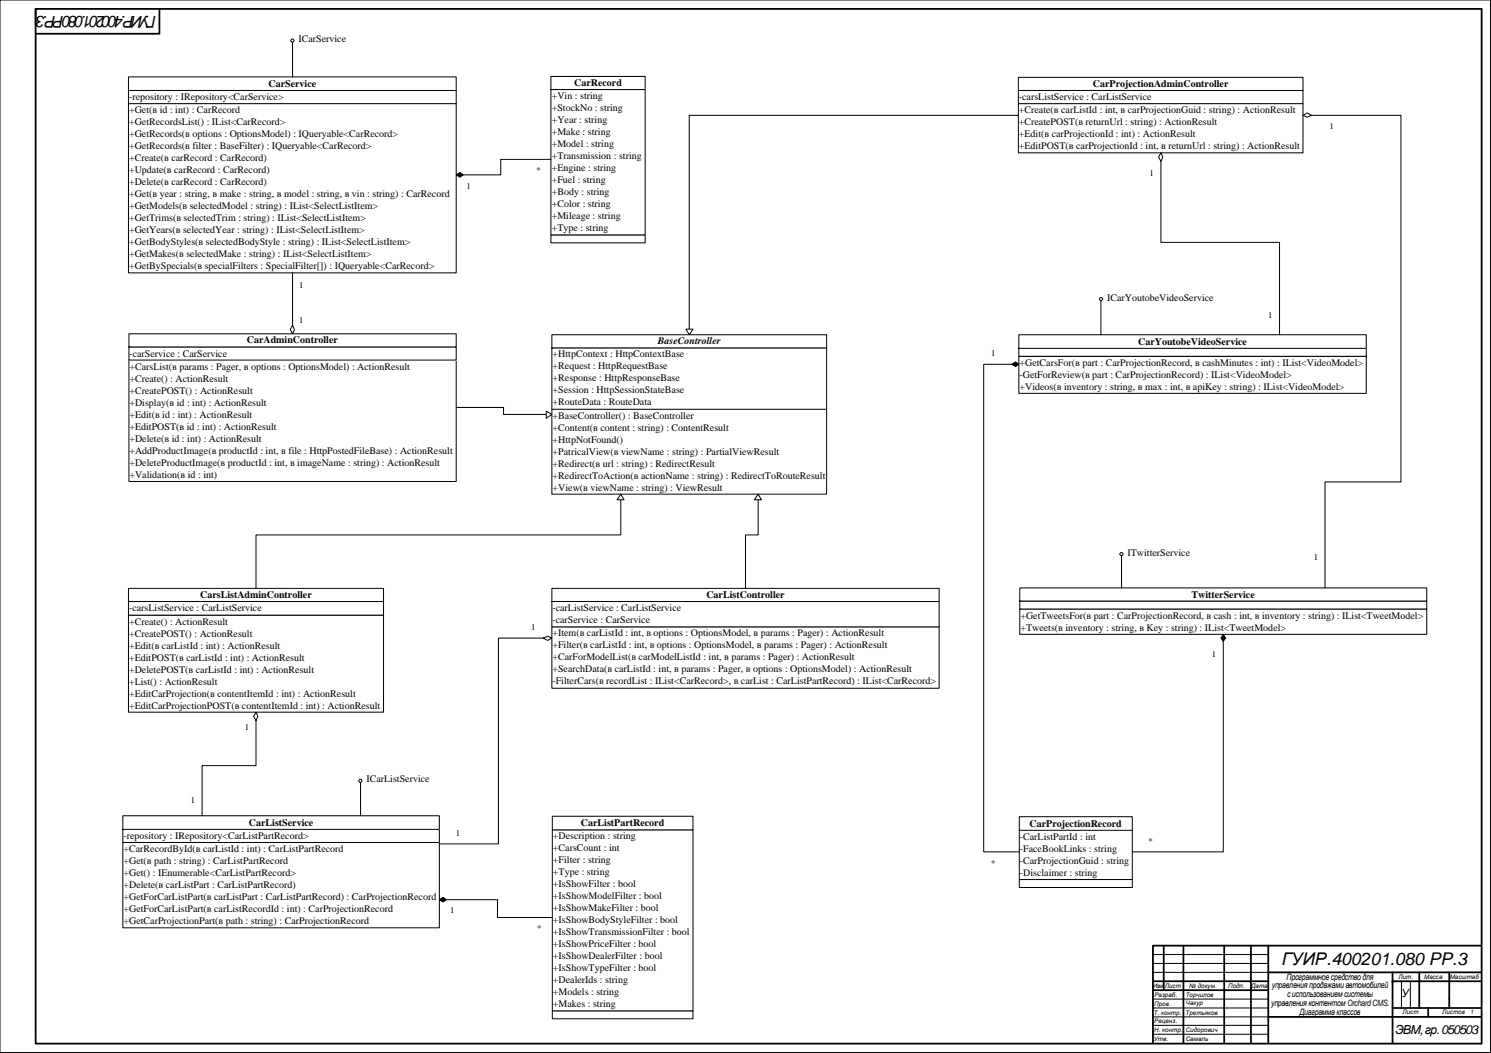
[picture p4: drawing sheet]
<svg xmlns="http://www.w3.org/2000/svg" width="841mm" height="594mm" viewBox="0 0 841 594" stroke-linecap="round" stroke-linejoin="round" font-family="sans-serif">
<defs><g id="words">
<text font-size="9.9" x="723" y="544">ГУИР.400201.080 PP.3</text>
<text font-size="9.2" x="88" y="9" transform="rotate(-180 88 9)">ГУИР.400201.080РР.3</text>
<text font-size="7.1" x="787" y="584">ЭВМ,гр.050503</text>
<text font-size="6.3" x="791" y="563">У</text>
<g font-size="5.6">
<text x="168" y="24">ICarService</text>
<text x="152" y="49">CarService</text>
<text x="324" y="49">CarRecord</text>
<text x="617" y="49">CarProjectionAdminController</text>
<text x="73" y="56">-repository : IRepository&lt;CarService&gt;</text>
<text x="311" y="56">+Vin : string</text>
<text x="575" y="57">-carsListService : CarListService</text>
<text x="73" y="64">+Get(в id : int) : CarRecord</text>
<text x="311" y="63">+StockNo : string</text>
<text x="575" y="64">+Create(в carListId : int, в carProjectionGuid : string) : ActionResult</text>
<text x="73" y="71">+GetRecordsList() : IList&lt;CarRecord&gt;</text>
<text x="311" y="70">+Year : string</text>
<text x="575" y="71">+CreatePOST(в returnUrl : string) : ActionResult</text>
<text x="73" y="77">+GetRecords(в options : OptionsModel) : IQueryable&lt;CarRecord&gt;</text>
<text x="311" y="76">+Make : string</text>
<text x="575" y="78">+Edit(в carProjectionId : int) : ActionResult</text>
<text x="311" y="83">+Model : string</text>
<text x="73" y="84">+GetRecords(в filter : BaseFilter) : IQueryable&lt;CarRecord&gt;</text>
<text x="311" y="90">+Transmission : string</text>
<text x="575" y="84">+EditPOST(в carProjectionId : int, в returnUrl : string) : ActionResult</text>
<text x="73" y="91">+Create(в carRecord : CarRecord)</text>
<text x="73" y="98">+Update(в carRecord : CarRecord)</text>
<text x="311" y="97">+Engine : string</text>
<text x="73" y="105">+Delete(в carRecord : CarRecord)</text>
<text x="311" y="103">+Fuel : string</text>
<text x="73" y="111">+Get(в year : string, в make : string, в model : string, в vin : string) : CarRecord</text>
<text x="311" y="110">+Body : string</text>
<text x="73" y="118">+GetModels(в selectedModel : string) : IList&lt;SelectListItem&gt;</text>
<text x="311" y="117">+Color : string</text>
<text x="73" y="125">+GetTrims(в selectedTrim : string) : IList&lt;SelectListItem&gt;</text>
<text x="311" y="124">+Mileage : string</text>
<text x="73" y="132">+GetYears(в selectedYear : string) : IList&lt;SelectListItem&gt;</text>
<text x="311" y="131">+Type : string</text>
<text x="73" y="138">+GetBodyStyles(в selectedBodyStyle : string) : IList&lt;SelectListItem&gt;</text>
<text x="73" y="145">+GetMakes(в selectedMake : string) : IList&lt;SelectListItem&gt;</text>
<text x="73" y="152">+GetBySpecials(в specialFilters : SpecialFilter[]) : IQueryable&lt;CarRecord&gt;</text>
<text x="625" y="170">ICarYoutobeVideoService</text>
<text x="139" y="194">CarAdminController</text>
<text x="371" y="194">BaseController</text>
<text x="642" y="194">CarYoutobeVideoService</text>
<text x="73" y="201">-carService : CarService</text>
<text x="312" y="202">+HttpContext : HttpContextBase</text>
<text x="73" y="209">+CarsList(в params : Pager, в options : OptionsModel) : ActionResult</text>
<text x="312" y="209">+Request : HttpRequestBase</text>
<text x="575" y="206">+GetCarsFor(в part : CarProjectionRecord, в cashMinutes : int) : IList&lt;VideoModel&gt;</text>
<text x="73" y="215">+Create() : ActionResult</text>
<text x="312" y="215">+Response : HttpResponseBase</text>
<text x="575" y="213">-GetForReview(в part : CarProjectionRecord) : IList&lt;VideoModel&gt;</text>
<text x="575" y="220">+Videos(в inventory : string, в max : int, в apiKey : string) : IList&lt;VideoModel&gt;</text>
<text x="73" y="222">+CreatePOST() : ActionResult</text>
<text x="312" y="222">+Session : HttpSessionStateBase</text>
<text x="73" y="229">+Display(в id : int) : ActionResult</text>
<text x="312" y="229">+RouteData : RouteData</text>
<text x="73" y="236">+Edit(в id : int) : ActionResult</text>
<text x="312" y="236">+BaseController() : BaseController</text>
<text x="73" y="243">+EditPOST(в id : int) : ActionResult</text>
<text x="312" y="243">+Content(в content : string) : ContentResult</text>
<text x="73" y="249">+Delete(в id : int) : ActionResult</text>
<text x="312" y="250">+HttpNotFound()</text>
<text x="73" y="256">+AddProductImage(в productId : int, в file : HttpPostedFileBase) : ActionResult</text>
<text x="312" y="257">+PatricalView(в viewName : string) : PartialViewResult</text>
<text x="73" y="263">+DeleteProductImage(в productId : int, в imageName : string) : ActionResult</text>
<text x="312" y="263">+Redirect(в url : string) : RedirectResult</text>
<text x="73" y="270">+Validation(в id : int)</text>
<text x="312" y="270">+RedirectToAction(в actionName : string) : RedirectToRouteResult</text>
<text x="312" y="277">+View(в viewName : string) : ViewResult</text>
<text x="636" y="314">ITwitterService</text>
<text x="113" y="338">CarsListAdminController</text>
<text x="399" y="337">CarListController</text>
<text x="672" y="337">TwitterService</text>
<text x="73" y="345">-carsListService : CarListService</text>
<text x="312" y="345">-carListService : CarListService</text>
<text x="73" y="352">+Create() : ActionResult</text>
<text x="312" y="352">-carService : CarService</text>
<text x="576" y="349">+GetTweetsFor(в part : CarProjectionRecord, в cash : int, в inventory : string) : IList&lt;TweetModel&gt;</text>
<text x="73" y="359">+CreatePOST() : ActionResult</text>
<text x="312" y="359">+Item(в carListId : int, в options : OptionsModel, в params : Pager) : ActionResult</text>
<text x="576" y="356">+Tweets(в inventory : string, в Key : string) : IList&lt;TweetModel&gt;</text>
<text x="312" y="366">+Filter(в carListId : int, в options : OptionsModel, в params : Pager) : ActionResult</text>
<text x="73" y="366">+Edit(в carListId : int) : ActionResult</text>
<text x="73" y="373">+EditPOST(в carListId : int) : ActionResult</text>
<text x="312" y="373">+CarForModelList(в carModelListId : int, в params : Pager) : ActionResult</text>
<text x="73" y="380">+DeletePOST(в carListId : int) : ActionResult</text>
<text x="312" y="379">+SearchData(в carListId : int, в params : Pager, в options : OptionsModel) : ActionResult</text>
<text x="73" y="386">+List() : ActionResult</text>
<text x="312" y="386">-FilterCars(в recordList : IList&lt;CarRecord&gt;, в carList : CarListPartRecord) : IList&lt;CarRecord&gt;</text>
<text x="73" y="393">+EditCarProjection(в contentItemId : int) : ActionResult</text>
<text x="73" y="400">+EditCarProjectionPOST(в contentItemId : int) : ActionResult</text>
<text x="207" y="442">ICarListService</text>
<text x="141" y="466">CarListService</text>
<text x="328" y="466">CarListPartRecord</text>
<text x="581" y="466">CarProjectionRecord</text>
<text x="70" y="473">-repository : IRepository&lt;CarListPartRecord&gt;</text>
<text x="312" y="474">+Description : string</text>
<text x="575" y="474">-CarListPartId : int</text>
<text x="70" y="481">+CarRecordById(в carListId : int) : CarListPartRecord</text>
<text x="312" y="480">+CarsCount : int</text>
<text x="575" y="481">-FaceBookLinks : string</text>
<text x="70" y="488">+Get(в path : string) : CarListPartRecord</text>
<text x="312" y="487">+Filter : string</text>
<text x="575" y="487">-CarProjectionGuid : string</text>
<text x="70" y="494">+Get() : IEnumerable&lt;CarListPartRecord&gt;</text>
<text x="312" y="494">+Type : string</text>
<text x="575" y="494">-Disclaimer : string</text>
<text x="70" y="501">+Delete(в carListPart : CarListPartRecord)</text>
<text x="312" y="501">+IsShowFilter : bool</text>
<text x="70" y="508">+GetForCarListPart(в carListPart : CarListPartRecord) : CarProjectionRecord</text>
<text x="312" y="508">+IsShowModelFilter : bool</text>
<text x="70" y="515">+GetForCarListPart(в carListRecordId : int) : CarProjectionRecord</text>
<text x="312" y="514">+IsShowMakeFilter : bool</text>
<text x="70" y="521">+GetCarProjectionPart(в path : string) : CarProjectionRecord</text>
<text x="312" y="521">+IsShowBodyStyleFilter : bool</text>
<text x="312" y="528">+IsShowTransmissionFilter : bool</text>
<text x="312" y="535">+IsShowPriceFilter : bool</text>
<text x="312" y="541">+IsShowDealerFilter : bool</text>
<text x="312" y="548">+IsShowTypeFilter : bool</text>
<text x="312" y="555">+DealerIds : string</text>
<text x="312" y="562">+Models : string</text>
<text x="312" y="569">+Makes : string</text>
</g>
<g font-size="4.9">
<text x="750" y="73">1</text>
<text x="303" y="98">*</text>
<text x="649" y="99">1</text>
<text x="263" y="106">1</text>
<text x="169" y="163">1</text>
<text x="716" y="179">1</text>
<text x="169" y="183">1</text>
<text x="559" y="201">1</text>
<text x="741" y="316">1</text>
<text x="300" y="355">1</text>
<text x="684" y="371">1</text>
<text x="138" y="412">1</text>
<text x="108" y="453">1</text>
<text x="257" y="472">1</text>
<text x="648" y="476">*</text>
<text x="559" y="489">*</text>
<text x="254" y="515">1</text>
<text x="303" y="526">*</text>
<text x="718" y="558">управленияпродажамиавтомобилей</text>
<text x="726" y="553">Программноесредстводля</text>
<text x="726" y="563">сиспользованиемсистемы</text>
<text x="717" y="568">управленияконтентомOrchardCMS.</text>
<text x="733" y="573">Диаграммаклассов</text>
</g>
<g font-size="3.5">
<text x="651" y="557">Изм.</text>
<text x="657" y="557">Лист</text>
<text x="671" y="557">№ докум.</text>
<text x="693" y="557">Подп.</text>
<text x="706" y="557">Дата</text>
<text x="789" y="552">Лит.</text>
<text x="804" y="552">Масса</text>
<text x="818" y="552">Масштаб</text>
<text x="651" y="562">Разраб.</text>
<text x="669" y="563">Торчилов</text>
<text x="651" y="567">Пров.</text>
<text x="669" y="567">Чакур</text>
<text x="651" y="573">Т. контр.</text>
<text x="669" y="573">Третьяков</text>
<text x="791" y="572">Лист</text>
<text x="814" y="572">Листов</text>
<text x="830" y="572">1</text>
<text x="651" y="577">Реценз.</text>
<text x="651" y="588">Утв.</text>
<text x="651" y="582">Н. контр.</text>
<text x="669" y="583">Сидорович</text>
<text x="669" y="588">Самаль</text>
</g>
</g></defs>
<g fill="none" stroke="#000" stroke-width="1">
<path d="M20 14v-9h816v584M20 5v579M90 5v14h-70M651 534v55M651 534h185M657 534v25M668 534v55M691 534v55M706 534v55M716 534v55M651 554h65M651 559h65"/>
<path d="M716 549h120M786 549v40M786 554h50M801 549v20M818 549v20M716 574h120M786 569h50M806 569v5M20 584v5h816"/>
</g>
<path d="M0 0h841v594h-841zM651 539h65M651 544h65M651 549h65M791 554v15M796 554v15M651 564h65M651 569h65M651 574h65M651 579h65M651 584h65" fill="none" stroke="#000" stroke-width=".56"/>
<path d="M311 231h155v48h-155z" fill-rule="evenodd" fill="#fff"/>
<path d="M311 231h155v48h-155z" fill="none" stroke="#000" stroke-width=".56"/>
<path d="M311 196h155v35h-155z" fill-rule="evenodd" fill="#fff"/>
<path d="M311 196h155v35h-155z" fill="none" stroke="#000" stroke-width=".56"/>
<path d="M311 189h155v7h-155z" fill-rule="evenodd" fill="#fff"/>
<path d="M311 189h155v7h-155z" fill="none" stroke="#000" stroke-width=".56"/>
<path d="M73 203h184v69h-184z" fill-rule="evenodd" fill="#fff"/>
<path d="M73 203h184v69h-184z" fill="none" stroke="#000" stroke-width=".56"/>
<path d="M73 196h184v7h-184z" fill-rule="evenodd" fill="#fff"/>
<path d="M73 196h184v7h-184z" fill="none" stroke="#000" stroke-width=".56"/>
<path d="M73 188h184v8h-184z" fill-rule="evenodd" fill="#fff"/>
<path d="M73 188h184v8h-184z" fill="none" stroke="#000" stroke-width=".56"/>
<path d="M311 133h53v4h-53z" fill-rule="evenodd" fill="#fff"/>
<path d="M311 133h53v4h-53z" fill="none" stroke="#000" stroke-width=".56"/>
<path d="M311 51h53v82h-53z" fill-rule="evenodd" fill="#fff"/>
<path d="M311 51h53v82h-53z" fill="none" stroke="#000" stroke-width=".56"/>
<path d="M311 43h53v8h-53z" fill-rule="evenodd" fill="#fff"/>
<path d="M311 43h53v8h-53z" fill="none" stroke="#000" stroke-width=".56"/>
<path d="M72 58h185v96h-185z" fill-rule="evenodd" fill="#fff"/>
<path d="M72 58h185v96h-185z" fill="none" stroke="#000" stroke-width=".56"/>
<path d="M72 51h185v7h-185z" fill-rule="evenodd" fill="#fff"/>
<path d="M72 51h185v7h-185z" fill="none" stroke="#000" stroke-width=".56"/>
<path d="M72 43h185v8h-185z" fill-rule="evenodd" fill="#fff"/>
<path d="M72 43h185v8h-185z" fill="none" stroke="#000" stroke-width=".56"/>
<circle cx="165" cy="23" r=".9" fill="#fff"/>
<g fill="none" stroke="#000" stroke-width=".56">
<path d="M165 24v19M257 230h27v4h24"/>
<circle cx="165" cy="23" r=".9"/>
</g>
<path d="M308 232l3 2-3 2z" fill="#fff"/>
<path d="M257 99l3-2 1 2-1 1zM311 90h-28v9h-22M165 154v30M165 184l1 2-1 2-1-2zM308 232l3 2-3 2z" fill="none" stroke="#000" stroke-width=".56"/>
<path d="M257 99l3-2 1 2-1 1z" fill-rule="evenodd" fill="#000"/>
<path d="M312 570h79v5h-79z" fill-rule="evenodd" fill="#fff"/>
<path d="M312 570h79v5h-79z" fill="none" stroke="#000" stroke-width=".56"/>
<path d="M312 468h79v102h-79z" fill-rule="evenodd" fill="#fff"/>
<path d="M312 468h79v102h-79z" fill="none" stroke="#000" stroke-width=".56"/>
<path d="M312 461h79v7h-79z" fill-rule="evenodd" fill="#fff"/>
<path d="M312 461h79v7h-79z" fill="none" stroke="#000" stroke-width=".56"/>
<path d="M69 475h179v49h-179z" fill-rule="evenodd" fill="#fff"/>
<path d="M69 475h179v49h-179z" fill="none" stroke="#000" stroke-width=".56"/>
<path d="M69 468h179v7h-179z" fill-rule="evenodd" fill="#fff"/>
<path d="M69 468h179v7h-179z" fill="none" stroke="#000" stroke-width=".56"/>
<path d="M69 460h179v8h-179z" fill-rule="evenodd" fill="#fff"/>
<path d="M69 460h179v8h-179z" fill="none" stroke="#000" stroke-width=".56"/>
<path d="M575 496h64v5h-64z" fill-rule="evenodd" fill="#fff"/>
<path d="M575 496h64v5h-64z" fill="none" stroke="#000" stroke-width=".56"/>
<path d="M575 469h64v27h-64z" fill-rule="evenodd" fill="#fff"/>
<path d="M575 469h64v27h-64z" fill="none" stroke="#000" stroke-width=".56"/>
<path d="M575 461h64v8h-64z" fill-rule="evenodd" fill="#fff"/>
<path d="M575 461h64v8h-64z" fill="none" stroke="#000" stroke-width=".56"/>
<circle cx="203" cy="441" r=".9" fill="#fff"/>
<g fill="none" stroke="#000" stroke-width=".56">
<path d="M203 442v18"/>
<circle cx="203" cy="441" r=".9"/>
</g>
<path d="M72 347h144v55h-144z" fill-rule="evenodd" fill="#fff"/>
<path d="M72 347h144v55h-144z" fill="none" stroke="#000" stroke-width=".56"/>
<path d="M72 339h144v8h-144z" fill-rule="evenodd" fill="#fff"/>
<path d="M72 339h144v8h-144z" fill="none" stroke="#000" stroke-width=".56"/>
<path d="M72 332h144v7h-144z" fill-rule="evenodd" fill="#fff"/>
<path d="M350 282v20h-206v30M72 332h144v7h-144z" fill="none" stroke="#000" stroke-width=".56"/>
<path d="M350 279l2 3h-4z" fill="#fff"/>
<path d="M350 279l2 3h-4zM144 406v26h-30v28M144 402l2 2-2 3-1-3zM248 508l2-2 2 2-2 1zM252 508h29v10h31" fill="none" stroke="#000" stroke-width=".56"/>
<path d="M248 508l2-2 2 2-2 1z" fill-rule="evenodd" fill="#000"/>
<path d="M311 354h219v34h-219z" fill-rule="evenodd" fill="#fff"/>
<path d="M311 354h219v34h-219z" fill="none" stroke="#000" stroke-width=".56"/>
<path d="M311 339h219v15h-219z" fill-rule="evenodd" fill="#fff"/>
<path d="M311 339h219v15h-219z" fill="none" stroke="#000" stroke-width=".56"/>
<path d="M311 332h219v7h-219z" fill-rule="evenodd" fill="#fff"/>
<path d="M428 282v20h-7v30M311 332h219v7h-219z" fill="none" stroke="#000" stroke-width=".56"/>
<path d="M428 279l2 3h-4z" fill="#fff"/>
<path d="M428 279l2 3h-4zM307 360h-26v116h-33M307 360l2-1 2 1-2 1z" fill="none" stroke="#000" stroke-width=".56"/>
<path d="M575 201h196v21h-196z" fill-rule="evenodd" fill="#fff"/>
<path d="M575 201h196v21h-196z" fill="none" stroke="#000" stroke-width=".56"/>
<path d="M575 197h196v4h-196z" fill-rule="evenodd" fill="#fff"/>
<path d="M575 197h196v4h-196z" fill="none" stroke="#000" stroke-width=".56"/>
<path d="M575 189h196v8h-196z" fill-rule="evenodd" fill="#fff"/>
<path d="M575 189h196v8h-196z" fill="none" stroke="#000" stroke-width=".56"/>
<circle cx="621" cy="169" r=".9" fill="#fff"/>
<g fill="none" stroke="#000" stroke-width=".56">
<path d="M621 170v19"/>
<circle cx="621" cy="169" r=".9"/>
</g>
<path d="M575 344h230v14h-230z" fill-rule="evenodd" fill="#fff"/>
<path d="M575 344h230v14h-230z" fill="none" stroke="#000" stroke-width=".56"/>
<path d="M575 339h230v5h-230z" fill-rule="evenodd" fill="#fff"/>
<path d="M575 339h230v5h-230z" fill="none" stroke="#000" stroke-width=".56"/>
<path d="M575 332h230v7h-230z" fill-rule="evenodd" fill="#fff"/>
<path d="M575 332h230v7h-230z" fill="none" stroke="#000" stroke-width=".56"/>
<circle cx="633" cy="313" r=".9" fill="#fff"/>
<g fill="none" stroke="#000" stroke-width=".56">
<path d="M633 314v18"/>
<circle cx="633" cy="313" r=".9"/>
</g>
<path d="M575 58h160v28h-160z" fill-rule="evenodd" fill="#fff"/>
<path d="M575 58h160v28h-160z" fill="none" stroke="#000" stroke-width=".56"/>
<path d="M575 51h160v7h-160z" fill-rule="evenodd" fill="#fff"/>
<path d="M575 51h160v7h-160z" fill="none" stroke="#000" stroke-width=".56"/>
<path d="M575 44h160v7h-160z" fill-rule="evenodd" fill="#fff"/>
<path d="M575 44h160v7h-160zM575 65h-186v121" fill="none" stroke="#000" stroke-width=".56"/>
<path d="M387 186h4l-2 3z" fill="#fff"/>
<path d="M735 65l3-1 2 1-2 1zM740 65h51v207h-43v60M655 91v46h67v52M655 86l1 3-1 2-1-2zM387 186h4l-2 3zM571 206l2-2 2 2-2 1zM571 206h-16v275h20M690 358l2 2-2 2-1-2zM690 362v119h-51" fill="none" stroke="#000" stroke-width=".56"/>
<g fill="#000">
<path d="M571 206l2-2 2 2-2 1z" fill-rule="evenodd"/>
<path d="M690 358l2 2-2 2-1-2z" fill-rule="evenodd"/>
</g>
<use href="#words"/>
</svg>
